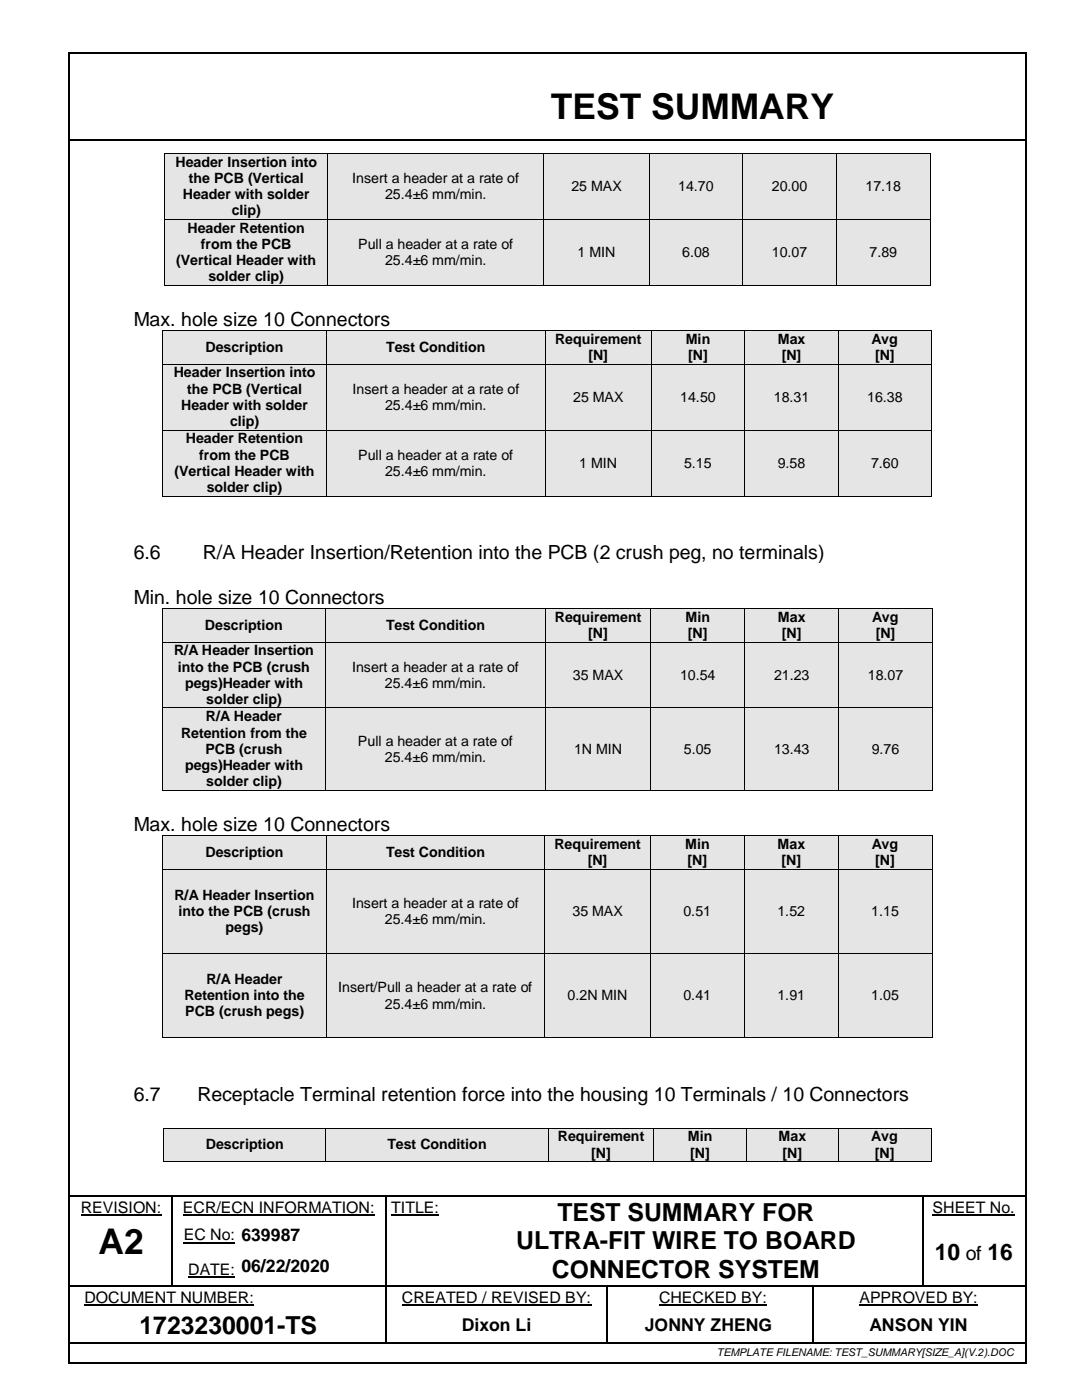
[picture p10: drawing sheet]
<svg xmlns="http://www.w3.org/2000/svg" width="216mm" height="279mm" viewBox="0 0 216 279" stroke-linecap="round" stroke-linejoin="round" font-family="sans-serif">
<defs><g id="words">
<g font-size="7.1">
<text x="109.9" y="23.7">TEST SUMMARY</text>
<text x="19.6" y="250.3">A2</text>
</g>
<g font-size="5">
<text x="111.2" y="243.6">TEST SUMMARY FOR</text>
<text x="103" y="249.3">ULTRA-FIT WIRE TO BOARD</text>
<text x="110.1" y="255">CONNECTOR SYSTEM</text>
<text x="27.8" y="266.2">1723230001-TS</text>
</g>
<g font-size="4.6">
<text x="186.5" y="251.5">10</text>
<text x="197.1" y="251.5">16</text>
</g>
<g font-size="3.9">
<text x="26.7" y="65">Max. hole size 10 Connectors</text>
<text x="26.7" y="111.6">6.6</text>
<text x="40.5" y="111.6">R/A Header Insertion/Retention into the PCB (2 crush peg, no terminals)</text>
<text x="26.7" y="120.5">Min. hole size 10 Connectors</text>
<text x="26.7" y="165.8">Max. hole size 10 Connectors</text>
<text x="26.7" y="219.7">6.7</text>
<text x="39.4" y="219.7">Receptacle Terminal retention force into the housing 10 Terminals / 10 Connectors</text>
<text x="192.7" y="251.5">of</text>
</g>
<g font-size="3.5">
<text x="92.1" y="265.5">Dixon Li</text>
<text x="128.7" y="265.5">JONNY ZHENG</text>
<text x="173.5" y="265.5">ANSON YIN</text>
</g>
<g font-size="3.2">
<text x="16.1" y="242">REVISION:</text>
<text x="36.5" y="242">ECR/ECN INFORMATION:</text>
<text x="78.1" y="242">TITLE:</text>
<text x="186.1" y="242">SHEET No.</text>
<text x="36.7" y="247.6">EC No: 639987</text>
<text x="37.6" y="254.5">DATE: 06/22/2020</text>
<text x="16.8" y="260">DOCUMENT NUMBER:</text>
<text x="80.2" y="260">CREATED / REVISED BY:</text>
<text x="131.5" y="260">CHECKED BY:</text>
<text x="171.5" y="260">APPROVED BY:</text>
</g>
<g font-size="2.8">
<text x="35" y="33.2">Header Insertion into</text>
<text x="36.5" y="39.7">Header with solder</text>
<text x="37.7" y="36.5">the PCB (Vertical</text>
<text x="70.3" y="36.5">Insert a header at a rate of</text>
<text x="76.9" y="39.8">25.4±6 mm/min.</text>
<text x="114" y="38.1">25 MAX</text>
<text x="135.3" y="38.1">14.70</text>
<text x="154" y="38.1">20.00</text>
<text x="172.7" y="38.1">17.18</text>
<text x="37.4" y="46.4">Header Retention</text>
<text x="46.2" y="43">clip)</text>
<text x="35.1" y="52.9">(Vertical Header with</text>
<text x="40.1" y="49.6">from the PCB</text>
<text x="71.5" y="49.7">Pull a header at a rate of</text>
<text x="76.9" y="52.9">25.4±6 mm/min.</text>
<text x="115.3" y="51.3">1 MIN</text>
<text x="136.1" y="51.3">6.08</text>
<text x="154" y="51.3">10.07</text>
<text x="173.5" y="51.3">7.89</text>
<text x="41.6" y="56.1">solder clip)</text>
<text x="41" y="70.3">Description</text>
<text x="77.1" y="70.3">Test Condition</text>
<text x="110.8" y="68.6">Requirement</text>
<text x="117.4" y="71.9">[N]</text>
<text x="136.8" y="68.6">Min</text>
<text x="137.3" y="71.9">[N]</text>
<text x="155.2" y="68.6">Max</text>
<text x="156" y="71.9">[N]</text>
<text x="173.9" y="68.6">Avg</text>
<text x="174.6" y="71.9">[N]</text>
<text x="34.7" y="75.3">Header Insertion into</text>
<text x="36.2" y="81.8">Header with solder</text>
<text x="37.3" y="78.6">the PCB (Vertical</text>
<text x="70.3" y="78.6">Insert a header at a rate of</text>
<text x="76.9" y="81.8">25.4±6 mm/min.</text>
<text x="114.4" y="80.2">25 MAX</text>
<text x="135.7" y="80.2">14.50</text>
<text x="154.4" y="80.2">18.31</text>
<text x="173.1" y="80.2">16.38</text>
<text x="37.1" y="88.5">Header Retention</text>
<text x="45.9" y="85.1">clip)</text>
<text x="34.8" y="95">(Vertical Header with</text>
<text x="39.8" y="91.7">from the PCB</text>
<text x="71.5" y="91.8">Pull a header at a rate of</text>
<text x="76.9" y="95">25.4±6 mm/min.</text>
<text x="115.6" y="93.4">1 MIN</text>
<text x="136.5" y="93.4">5.15</text>
<text x="155.2" y="93.4">9.58</text>
<text x="173.8" y="93.4">7.60</text>
<text x="41.2" y="98.2">solder clip)</text>
<text x="40.9" y="125.7">Description</text>
<text x="77" y="125.7">Test Condition</text>
<text x="110.7" y="124.1">Requirement</text>
<text x="136.8" y="124.1">Min</text>
<text x="155.2" y="124.1">Max</text>
<text x="174" y="124.1">Avg</text>
<text x="34.7" y="130.8">R/A Header Insertion</text>
<text x="117.4" y="127.4">[N]</text>
<text x="137.3" y="127.4">[N]</text>
<text x="156" y="127.4">[N]</text>
<text x="174.7" y="127.4">[N]</text>
<text x="35.5" y="134">into the PCB (crush</text>
<text x="36.9" y="137.3">pegs)Header with</text>
<text x="70.2" y="134.1">Insert a header at a rate of</text>
<text x="76.8" y="137.3">25.4±6 mm/min.</text>
<text x="114.3" y="135.7">35 MAX</text>
<text x="135.7" y="135.7">10.54</text>
<text x="154.5" y="135.7">21.23</text>
<text x="173.2" y="135.7">18.07</text>
<text x="41.1" y="144">R/A Header</text>
<text x="41.2" y="140.5">solder clip)</text>
<text x="36.1" y="147.2">Retention from the</text>
<text x="71.4" y="148.9">Pull a header at a rate of</text>
<text x="36.9" y="153.7">pegs)Header with</text>
<text x="41" y="150.5">PCB (crush</text>
<text x="76.8" y="152.1">25.4±6 mm/min.</text>
<text x="114.5" y="150.5">1N MIN</text>
<text x="136.5" y="150.5">5.05</text>
<text x="154.5" y="150.5">13.43</text>
<text x="173.9" y="150.5">9.76</text>
<text x="41.2" y="157">solder clip)</text>
<text x="41" y="171.1">Description</text>
<text x="77" y="171.1">Test Condition</text>
<text x="110.6" y="169.5">Requirement</text>
<text x="117.3" y="172.7">[N]</text>
<text x="136.7" y="169.5">Min</text>
<text x="137.2" y="172.7">[N]</text>
<text x="155.1" y="169.5">Max</text>
<text x="155.9" y="172.7">[N]</text>
<text x="173.9" y="169.5">Avg</text>
<text x="174.7" y="172.7">[N]</text>
<text x="34.8" y="179.6">R/A Header Insertion</text>
<text x="35.6" y="182.8">into the PCB (crush</text>
<text x="70.2" y="181.3">Insert a header at a rate of</text>
<text x="76.8" y="184.5">25.4±6 mm/min.</text>
<text x="114.2" y="182.9">35 MAX</text>
<text x="136.4" y="182.9">0.51</text>
<text x="155.1" y="182.9">1.52</text>
<text x="173.9" y="182.9">1.15</text>
<text x="45" y="186.1">pegs)</text>
<text x="41.2" y="196.4">R/A Header</text>
<text x="36.8" y="199.6">Retention into the</text>
<text x="37" y="202.8">PCB (crush pegs)</text>
<text x="67.5" y="198">Insert/Pull a header at a rate of</text>
<text x="76.8" y="201.3">25.4±6 mm/min.</text>
<text x="113.3" y="199.7">0.2N MIN</text>
<text x="136.4" y="199.7">0.41</text>
<text x="155.1" y="199.7">1.91</text>
<text x="173.9" y="199.7">1.05</text>
<text x="111.3" y="227.7">Requirement</text>
<text x="137.3" y="227.7">Min</text>
<text x="155.3" y="227.7">Max</text>
<text x="173.9" y="227.7">Avg</text>
<text x="41.1" y="229.4">Description</text>
<text x="77.3" y="229.4">Test Condition</text>
<text x="118" y="231">[N]</text>
<text x="137.7" y="231">[N]</text>
<text x="156.2" y="231">[N]</text>
<text x="174.6" y="231">[N]</text>
</g>
<text font-size="2.1" x="143" y="270.6">TEMPLATE FILENAME: TEST_SUMMARY[SIZE_A](V.2).DOC</text>
</g></defs>
<g fill="#000">
<path d="M14 27.7h.3v.4h-.3z" fill-rule="evenodd"/>
<path d="M14 27.7h.3v.4h-.3z" fill-rule="evenodd"/>
<path d="M204.3 27.7h.4v.4h-.4z" fill-rule="evenodd"/>
<path d="M204.3 27.7h.4v.4h-.4z" fill-rule="evenodd"/>
<path d="M34.1 238.8h.3v.2h-.3z" fill-rule="evenodd"/>
<path d="M34.1 238.5h.4v.3h-.4z" fill-rule="evenodd"/>
<path d="M77 238.8h.2v.2h-.2z" fill-rule="evenodd"/>
<path d="M77 238.5h.3v.3h-.3z" fill-rule="evenodd"/>
<path d="M89.6 238.5h.4v.3h-.4z" fill-rule="evenodd"/>
<path d="M184 238.8h.3v.2h-.3z" fill-rule="evenodd"/>
<path d="M184 238.5h.4v.3h-.4z" fill-rule="evenodd"/>
<path d="M204.3 238.5h.3v.3h-.3z" fill-rule="evenodd"/>
<path d="M34.1 242.8h.3v.9h-.3z" fill-rule="evenodd"/>
<path d="M34.1 249.7h.3v.9h-.3z" fill-rule="evenodd"/>
<path d="M34.1 256.6h.3v.2h-.3z" fill-rule="evenodd"/>
<path d="M46.9 256.6h.3v.2h-.3z" fill-rule="evenodd"/>
<path d="M77 242.8h.2v.9h-.2z" fill-rule="evenodd"/>
<path d="M77 249.7h.2v.9h-.2z" fill-rule="evenodd"/>
<path d="M77 256.6h.2v.5h-.2z" fill-rule="evenodd"/>
<path d="M89.6 256.6h.3v.2h-.3z" fill-rule="evenodd"/>
<path d="M121 256.8h.2v.3h-.2z" fill-rule="evenodd"/>
<path d="M121 256.6h.2v.2h-.2z" fill-rule="evenodd"/>
<path d="M162 256.8h.3v.3h-.3z" fill-rule="evenodd"/>
<path d="M162 256.6h.3v.2h-.3z" fill-rule="evenodd"/>
<path d="M184 242.8h.3v.9h-.3z" fill-rule="evenodd"/>
<path d="M184 249.7h.3v.9h-.3z" fill-rule="evenodd"/>
<path d="M184 256.6h.3v.2h-.3z" fill-rule="evenodd"/>
<path d="M76.9 260.9h.4v.8h-.4z" fill-rule="evenodd"/>
<path d="M76.9 267.8h.4v.3h-.4z" fill-rule="evenodd"/>
<path d="M120.9 260.9h.4v.8h-.4z" fill-rule="evenodd"/>
<path d="M120.9 267.8h.4v.3h-.4z" fill-rule="evenodd"/>
<path d="M162 260.9h.3v.8h-.3z" fill-rule="evenodd"/>
<path d="M162 267.8h.4v.3h-.4z" fill-rule="evenodd"/>
<path d="M204.3 267.8h.3v.3h-.3z" fill-rule="evenodd"/>
</g>
<path d="M14.3 27.9h190.2M14 238.6h20.1M34.5 238.6h42.5M77.3 238.6h12.3M90 238.6h94M184.4 238.6h19.9M14 267.9h62.9M77.1 261.7v6.1M77.3 267.9h43.6M121.1 261.7v6.1M121.3 267.9h40.7M162.4 267.9h41.9" fill="none" stroke="#000" stroke-width=".34"/>
<path d="M16.1 242.5h16.1M36.5 242.5h38.3M36.7 248h10.2M37.6 254.9h9.3M78.1 242.5h9.5M186.1 242.5h16.4M16.8 260.5h33.9M80.2 260.5h37.8M131.5 260.5h21.5M171.5 260.5h23.6" fill="none" stroke="#000" stroke-width=".21"/>
<g fill="none" stroke="#000" stroke-width=".25">
<path d="M34.3 239v3.8M77.1 239v3.8M184.1 239v3.8M14 256.7h20.1M34.3 243.7v6M34.3 250.6v6M34.4 256.7h12.5M47.2 256.7h29.8M77.1 243.7v6M77.1 250.6v6M77.1 257.1v3.8M77.2 256.7h12.4"/>
<path d="M89.9 256.7h31.1M121.1 257.1v3.8M121.2 256.7h40.8M162.2 257.1v3.8M162.3 256.7h21.7M184.1 243.7v6M184.1 250.6v6M184.3 256.7h20.2M162.2 261.7v6.1"/>
</g>
<g fill="#e5e5e5">
<path d="M33 30.7h32.3v13h-32.3z" fill-rule="evenodd"/>
<path d="M34.8 30.7h28.7v3.2h-28.7z" fill-rule="evenodd"/>
<path d="M34.8 33.9h28.7v3.2h-28.7z" fill-rule="evenodd"/>
<path d="M34.8 37.1h28.7v3.3h-28.7z" fill-rule="evenodd"/>
<path d="M34.8 40.4h28.7v3.3h-28.7z" fill-rule="evenodd"/>
<path d="M65.5 30.7h42.9v13h-42.9z" fill-rule="evenodd"/>
<path d="M67.3 33.9h39.3v3.2h-39.3z" fill-rule="evenodd"/>
<path d="M67.3 37.1h39.3v3.3h-39.3z" fill-rule="evenodd"/>
<path d="M108.6 30.7h20.9v13h-20.9z" fill-rule="evenodd"/>
<path d="M110.4 35.5h17.3v3.3h-17.3z" fill-rule="evenodd"/>
<path d="M129.7 30.7h18.4v13h-18.4z" fill-rule="evenodd"/>
<path d="M131.5 35.5h14.8v3.3h-14.8z" fill-rule="evenodd"/>
<path d="M148.3 30.7h18.6v13h-18.6z" fill-rule="evenodd"/>
<path d="M150.1 35.5h14.9v3.3h-14.9z" fill-rule="evenodd"/>
<path d="M167 30.7h18.5v13h-18.5z" fill-rule="evenodd"/>
<path d="M168.9 35.5h14.8v3.3h-14.8z" fill-rule="evenodd"/>
</g>
<g fill="#000">
<path d="M32.8 30.5h.2v.2h-.2z" fill-rule="evenodd"/>
<path d="M32.8 30.5h.2v.2h-.2z" fill-rule="evenodd"/>
<path d="M65.3 30.5h.2v.2h-.2z" fill-rule="evenodd"/>
<path d="M108.4 30.5h.2v.2h-.2z" fill-rule="evenodd"/>
<path d="M129.5 30.5h.1v.2h-.1z" fill-rule="evenodd"/>
<path d="M148.1 30.5h.2v.2h-.2z" fill-rule="evenodd"/>
<path d="M166.9 30.5h.1v.2h-.1z" fill-rule="evenodd"/>
<path d="M185.5 30.5h.2v.2h-.2z" fill-rule="evenodd"/>
<path d="M185.5 30.5h.2v.2h-.2z" fill-rule="evenodd"/>
</g>
<g fill="none" stroke="#000" stroke-width=".2">
<path d="M32.9 30.7v13M33 30.6h32.3M65.4 30.7v13M65.5 30.6h42.9M108.5 30.7v13M108.6 30.6h20.9M129.6 30.7v13M129.6 30.6h18.5M148.2 30.7v13M148.3 30.6h18.6M167 30.7v13M167 30.6h18.5"/>
<path d="M185.6 30.7v13"/>
</g>
<g fill="#e5e5e5">
<path d="M33 43.8h32.3v13h-32.3z" fill-rule="evenodd"/>
<path d="M34.8 43.8h28.7v3.3h-28.7z" fill-rule="evenodd"/>
<path d="M34.8 47.1h28.7v3.2h-28.7z" fill-rule="evenodd"/>
<path d="M34.8 50.3h28.7v3.3h-28.7z" fill-rule="evenodd"/>
<path d="M34.8 53.6h28.7v3.2h-28.7z" fill-rule="evenodd"/>
<path d="M65.5 43.8h42.9v13h-42.9z" fill-rule="evenodd"/>
<path d="M67.3 47.1h39.3v3.2h-39.3z" fill-rule="evenodd"/>
<path d="M67.3 50.3h39.3v3.3h-39.3z" fill-rule="evenodd"/>
<path d="M108.6 43.8h20.9v13h-20.9z" fill-rule="evenodd"/>
<path d="M110.4 48.7h17.3v3.3h-17.3z" fill-rule="evenodd"/>
<path d="M129.7 43.8h18.4v13h-18.4z" fill-rule="evenodd"/>
<path d="M131.5 48.7h14.8v3.3h-14.8z" fill-rule="evenodd"/>
<path d="M148.3 43.8h18.6v13h-18.6z" fill-rule="evenodd"/>
<path d="M150.1 48.7h14.9v3.3h-14.9z" fill-rule="evenodd"/>
<path d="M167 43.8h18.5v13h-18.5z" fill-rule="evenodd"/>
<path d="M168.9 48.7h14.8v3.3h-14.8z" fill-rule="evenodd"/>
</g>
<g fill="#000">
<path d="M32.8 43.7h.2v.1h-.2z" fill-rule="evenodd"/>
<path d="M32.8 56.8h.2v.2h-.2z" fill-rule="evenodd"/>
<path d="M32.8 56.8h.2v.2h-.2z" fill-rule="evenodd"/>
<path d="M65.3 43.7h.2v.1h-.2z" fill-rule="evenodd"/>
<path d="M65.3 56.8h.2v.2h-.2z" fill-rule="evenodd"/>
<path d="M108.4 43.7h.2v.1h-.2z" fill-rule="evenodd"/>
<path d="M108.4 56.8h.2v.2h-.2z" fill-rule="evenodd"/>
<path d="M129.5 43.7h.1v.1h-.1z" fill-rule="evenodd"/>
<path d="M129.5 56.8h.1v.2h-.1z" fill-rule="evenodd"/>
<path d="M148.1 43.7h.2v.1h-.2z" fill-rule="evenodd"/>
<path d="M148.1 56.8h.2v.2h-.2z" fill-rule="evenodd"/>
<path d="M166.9 43.7h.1v.1h-.1z" fill-rule="evenodd"/>
<path d="M166.9 56.8h.1v.2h-.1z" fill-rule="evenodd"/>
<path d="M185.5 43.7h.2v.1h-.2z" fill-rule="evenodd"/>
<path d="M185.5 56.8h.2v.2h-.2z" fill-rule="evenodd"/>
<path d="M185.5 56.8h.2v.2h-.2z" fill-rule="evenodd"/>
</g>
<g fill="none" stroke="#000" stroke-width=".2">
<path d="M32.9 43.8v13M33 43.7h32.3M33 56.9h32.3M65.4 43.8v13M65.5 43.7h42.9M65.5 56.9h42.9M108.5 43.8v13M108.6 43.7h20.9M108.6 56.9h20.9M129.6 43.8v13M129.6 43.7h18.5M129.6 56.9h18.5"/>
<path d="M148.2 43.8v13M148.3 43.7h18.6M148.3 56.9h18.6M167 43.8v13M167 43.7h18.5M167 56.9h18.5M185.6 43.8v13"/>
</g>
<g fill="#e5e5e5">
<path d="M32.6 66.1h32.4v6.5h-32.4z" fill-rule="evenodd"/>
<path d="M34.4 67.7h28.8v3.3h-28.8z" fill-rule="evenodd"/>
<path d="M65.2 66.1h43.6v6.5h-43.6z" fill-rule="evenodd"/>
<path d="M67 67.7h39.9v3.3h-39.9z" fill-rule="evenodd"/>
<path d="M108.9 66.1h21v6.5h-21z" fill-rule="evenodd"/>
<path d="M110.8 66.1h17.2v3.2h-17.2z" fill-rule="evenodd"/>
<path d="M110.8 69.3h17.2v3.3h-17.2z" fill-rule="evenodd"/>
<path d="M130 66.1h18.5v6.5h-18.5z" fill-rule="evenodd"/>
<path d="M131.9 66.1h14.8v3.2h-14.8z" fill-rule="evenodd"/>
<path d="M131.9 69.3h14.8v3.3h-14.8z" fill-rule="evenodd"/>
<path d="M148.7 66.1h18.5v6.5h-18.5z" fill-rule="evenodd"/>
<path d="M150.5 66.1h14.8v3.2h-14.8z" fill-rule="evenodd"/>
<path d="M150.5 69.3h14.8v3.3h-14.8z" fill-rule="evenodd"/>
<path d="M167.4 66.1h18.4v6.5h-18.4z" fill-rule="evenodd"/>
<path d="M169.2 66.1h14.8v3.2h-14.8z" fill-rule="evenodd"/>
<path d="M169.2 69.3h14.8v3.3h-14.8z" fill-rule="evenodd"/>
</g>
<g fill="#000">
<path d="M32.4 65.9h.2v.2h-.2z" fill-rule="evenodd"/>
<path d="M32.4 65.9h.2v.2h-.2z" fill-rule="evenodd"/>
<path d="M65 65.9h.2v.2h-.2z" fill-rule="evenodd"/>
<path d="M108.8 65.9h.1v.2h-.1z" fill-rule="evenodd"/>
<path d="M129.9 65.9h.1v.2h-.1z" fill-rule="evenodd"/>
<path d="M148.5 65.9h.2v.2h-.2z" fill-rule="evenodd"/>
<path d="M167.2 65.9h.1v.2h-.1z" fill-rule="evenodd"/>
<path d="M185.8 65.9h.2v.2h-.2z" fill-rule="evenodd"/>
<path d="M185.8 65.9h.2v.2h-.2z" fill-rule="evenodd"/>
</g>
<g fill="none" stroke="#000" stroke-width=".2">
<path d="M32.5 66.1v6.5M32.6 66h32.4M65.1 66.1v6.5M65.2 66h43.6M108.9 66.1v6.5M108.9 66h21M129.9 66.1v6.5M130 66h18.5M148.6 66.1v6.5M148.7 66h18.5M167.3 66.1v6.5M167.3 66h18.5"/>
<path d="M185.9 66.1v6.5"/>
</g>
<g fill="#e5e5e5">
<path d="M32.6 72.7h32.4v13h-32.4z" fill-rule="evenodd"/>
<path d="M34.4 72.7h28.8v3.3h-28.8z" fill-rule="evenodd"/>
<path d="M34.4 76h28.8v3.3h-28.8z" fill-rule="evenodd"/>
<path d="M34.4 79.3h28.8v3.2h-28.8z" fill-rule="evenodd"/>
<path d="M34.4 82.5h28.8v3.2h-28.8z" fill-rule="evenodd"/>
<path d="M65.2 72.7h43.6v13h-43.6z" fill-rule="evenodd"/>
<path d="M67 76h39.9v3.3h-39.9z" fill-rule="evenodd"/>
<path d="M67 79.3h39.9v3.2h-39.9z" fill-rule="evenodd"/>
<path d="M108.9 72.7h21v13h-21z" fill-rule="evenodd"/>
<path d="M110.8 77.6h17.2v3.3h-17.2z" fill-rule="evenodd"/>
<path d="M130 72.7h18.5v13h-18.5z" fill-rule="evenodd"/>
<path d="M131.9 77.6h14.8v3.3h-14.8z" fill-rule="evenodd"/>
<path d="M148.7 72.7h18.5v13h-18.5z" fill-rule="evenodd"/>
<path d="M150.5 77.6h14.8v3.3h-14.8z" fill-rule="evenodd"/>
<path d="M167.4 72.7h18.4v13h-18.4z" fill-rule="evenodd"/>
<path d="M169.2 77.6h14.8v3.3h-14.8z" fill-rule="evenodd"/>
</g>
<g fill="#000">
<path d="M32.4 72.6h.2v.1h-.2z" fill-rule="evenodd"/>
<path d="M65 72.6h.2v.1h-.2z" fill-rule="evenodd"/>
<path d="M108.8 72.6h.1v.1h-.1z" fill-rule="evenodd"/>
<path d="M129.9 72.6h.1v.1h-.1z" fill-rule="evenodd"/>
<path d="M148.5 72.6h.2v.1h-.2z" fill-rule="evenodd"/>
<path d="M167.2 72.6h.1v.1h-.1z" fill-rule="evenodd"/>
<path d="M185.8 72.6h.2v.1h-.2z" fill-rule="evenodd"/>
</g>
<g fill="none" stroke="#000" stroke-width=".2">
<path d="M32.5 72.7v13M32.6 72.7h32.4M65.1 72.7v13M65.2 72.7h43.6M108.9 72.7v13M108.9 72.7h21M129.9 72.7v13M130 72.7h18.5M148.6 72.7v13M148.7 72.7h18.5M167.3 72.7v13M167.3 72.7h18.5"/>
<path d="M185.9 72.7v13"/>
</g>
<g fill="#e5e5e5">
<path d="M32.6 85.9h32.4v13h-32.4z" fill-rule="evenodd"/>
<path d="M34.4 85.9h28.8v3.3h-28.8z" fill-rule="evenodd"/>
<path d="M34.4 89.2h28.8v3.2h-28.8z" fill-rule="evenodd"/>
<path d="M34.4 92.4h28.8v3.2h-28.8z" fill-rule="evenodd"/>
<path d="M34.4 95.6h28.8v3.3h-28.8z" fill-rule="evenodd"/>
<path d="M65.2 85.9h43.6v13h-43.6z" fill-rule="evenodd"/>
<path d="M67 89.2h39.9v3.2h-39.9z" fill-rule="evenodd"/>
<path d="M67 92.4h39.9v3.2h-39.9z" fill-rule="evenodd"/>
<path d="M108.9 85.9h21v13h-21z" fill-rule="evenodd"/>
<path d="M110.8 90.8h17.2v3.2h-17.2z" fill-rule="evenodd"/>
<path d="M130 85.9h18.5v13h-18.5z" fill-rule="evenodd"/>
<path d="M131.9 90.8h14.8v3.2h-14.8z" fill-rule="evenodd"/>
<path d="M148.7 85.9h18.5v13h-18.5z" fill-rule="evenodd"/>
<path d="M150.5 90.8h14.8v3.2h-14.8z" fill-rule="evenodd"/>
<path d="M167.4 85.9h18.4v13h-18.4z" fill-rule="evenodd"/>
<path d="M169.2 90.8h14.8v3.2h-14.8z" fill-rule="evenodd"/>
</g>
<g fill="#000">
<path d="M32.4 85.7h.2v.2h-.2z" fill-rule="evenodd"/>
<path d="M32.4 98.9h.2v.2h-.2z" fill-rule="evenodd"/>
<path d="M32.4 98.9h.2v.2h-.2z" fill-rule="evenodd"/>
<path d="M65 85.7h.2v.2h-.2z" fill-rule="evenodd"/>
<path d="M65 98.9h.2v.2h-.2z" fill-rule="evenodd"/>
<path d="M108.8 85.7h.1v.2h-.1z" fill-rule="evenodd"/>
<path d="M108.8 98.9h.1v.2h-.1z" fill-rule="evenodd"/>
<path d="M129.9 85.7h.1v.2h-.1z" fill-rule="evenodd"/>
<path d="M129.9 98.9h.1v.2h-.1z" fill-rule="evenodd"/>
<path d="M148.5 85.7h.2v.2h-.2z" fill-rule="evenodd"/>
<path d="M148.5 98.9h.2v.2h-.2z" fill-rule="evenodd"/>
<path d="M167.2 85.7h.1v.2h-.1z" fill-rule="evenodd"/>
<path d="M167.2 98.9h.1v.2h-.1z" fill-rule="evenodd"/>
<path d="M185.8 85.7h.2v.2h-.2z" fill-rule="evenodd"/>
<path d="M185.8 98.9h.2v.2h-.2z" fill-rule="evenodd"/>
<path d="M185.8 98.9h.2v.2h-.2z" fill-rule="evenodd"/>
</g>
<g fill="none" stroke="#000" stroke-width=".2">
<path d="M32.5 85.9v13M32.6 85.8h32.4M32.6 99h32.4M65.1 85.9v13M65.2 85.8h43.6M65.2 99h43.6M108.9 85.9v13M108.9 85.8h21M108.9 99h21M129.9 85.9v13M130 85.8h18.5M130 99h18.5"/>
<path d="M148.6 85.9v13M148.7 85.8h18.5M148.7 99h18.5M167.3 85.9v13M167.3 85.8h18.5M167.3 99h18.5M185.9 85.9v13"/>
</g>
<g fill="#e5e5e5">
<path d="M32.5 121.6h32.4v6.5h-32.4z" fill-rule="evenodd"/>
<path d="M34.3 123.2h28.8v3.2h-28.8z" fill-rule="evenodd"/>
<path d="M65.1 121.6h43.6v6.5h-43.6z" fill-rule="evenodd"/>
<path d="M66.9 123.2h40v3.2h-40z" fill-rule="evenodd"/>
<path d="M108.9 121.6h20.9v6.5h-20.9z" fill-rule="evenodd"/>
<path d="M110.7 121.6h17.3v3.2h-17.3z" fill-rule="evenodd"/>
<path d="M110.7 124.8h17.3v3.3h-17.3z" fill-rule="evenodd"/>
<path d="M129.9 121.6h18.6v6.5h-18.6z" fill-rule="evenodd"/>
<path d="M131.8 121.6h14.9v3.2h-14.9z" fill-rule="evenodd"/>
<path d="M131.8 124.8h14.9v3.3h-14.9z" fill-rule="evenodd"/>
<path d="M148.7 121.6h18.5v6.5h-18.5z" fill-rule="evenodd"/>
<path d="M150.5 121.6h14.9v3.2h-14.9z" fill-rule="evenodd"/>
<path d="M150.5 124.8h14.9v3.3h-14.9z" fill-rule="evenodd"/>
<path d="M167.4 121.6h18.6v6.5h-18.6z" fill-rule="evenodd"/>
<path d="M169.2 121.6h15v3.2h-15z" fill-rule="evenodd"/>
<path d="M169.2 124.8h15v3.3h-15z" fill-rule="evenodd"/>
</g>
<g fill="#000">
<path d="M32.3 121.4h.2v.2h-.2z" fill-rule="evenodd"/>
<path d="M32.3 121.4h.2v.2h-.2z" fill-rule="evenodd"/>
<path d="M64.9 121.4h.2v.2h-.2z" fill-rule="evenodd"/>
<path d="M108.7 121.4h.2v.2h-.2z" fill-rule="evenodd"/>
<path d="M129.8 121.4h.1v.2h-.1z" fill-rule="evenodd"/>
<path d="M148.5 121.4h.2v.2h-.2z" fill-rule="evenodd"/>
<path d="M167.3 121.4h.1v.2h-.1z" fill-rule="evenodd"/>
<path d="M186 121.4h.2v.2h-.2z" fill-rule="evenodd"/>
<path d="M186 121.4h.2v.2h-.2z" fill-rule="evenodd"/>
</g>
<g fill="none" stroke="#000" stroke-width=".2">
<path d="M32.4 121.6v6.5M32.5 121.5h32.4M65 121.6v6.5M65.1 121.5h43.6M108.8 121.6v6.5M108.9 121.5h20.9M129.9 121.6v6.5M129.9 121.5h18.6M148.6 121.6v6.5M148.7 121.5h18.5M167.3 121.6v6.5M167.4 121.5h18.6"/>
<path d="M186.1 121.6v6.5"/>
</g>
<g fill="#e5e5e5">
<path d="M32.5 128.2h32.4v13h-32.4z" fill-rule="evenodd"/>
<path d="M34.3 128.2h28.8v3.3h-28.8z" fill-rule="evenodd"/>
<path d="M34.3 131.5h28.8v3.2h-28.8z" fill-rule="evenodd"/>
<path d="M34.3 134.7h28.8v3.3h-28.8z" fill-rule="evenodd"/>
<path d="M34.3 138h28.8v3.2h-28.8z" fill-rule="evenodd"/>
<path d="M65.1 128.2h43.6v13h-43.6z" fill-rule="evenodd"/>
<path d="M66.9 131.5h40v3.2h-40z" fill-rule="evenodd"/>
<path d="M66.9 134.7h40v3.3h-40z" fill-rule="evenodd"/>
<path d="M108.9 128.2h20.9v13h-20.9z" fill-rule="evenodd"/>
<path d="M110.7 133.1h17.3v3.2h-17.3z" fill-rule="evenodd"/>
<path d="M129.9 128.2h18.6v13h-18.6z" fill-rule="evenodd"/>
<path d="M131.8 133.1h14.9v3.2h-14.9z" fill-rule="evenodd"/>
<path d="M148.7 128.2h18.5v13h-18.5z" fill-rule="evenodd"/>
<path d="M150.5 133.1h14.9v3.2h-14.9z" fill-rule="evenodd"/>
<path d="M167.4 128.2h18.6v13h-18.6z" fill-rule="evenodd"/>
<path d="M169.2 133.1h15v3.2h-15z" fill-rule="evenodd"/>
</g>
<g fill="#000">
<path d="M32.3 128.1h.2v.1h-.2z" fill-rule="evenodd"/>
<path d="M64.9 128.1h.2v.1h-.2z" fill-rule="evenodd"/>
<path d="M108.7 128.1h.2v.1h-.2z" fill-rule="evenodd"/>
<path d="M129.8 128.1h.1v.1h-.1z" fill-rule="evenodd"/>
<path d="M148.5 128.1h.2v.1h-.2z" fill-rule="evenodd"/>
<path d="M167.3 128.1h.1v.1h-.1z" fill-rule="evenodd"/>
<path d="M186 128.1h.2v.1h-.2z" fill-rule="evenodd"/>
</g>
<g fill="none" stroke="#000" stroke-width=".2">
<path d="M32.4 128.2v13M32.5 128.2h32.4M65 128.2v13M65.1 128.2h43.6M108.8 128.2v13M108.9 128.2h20.9M129.9 128.2v13M129.9 128.2h18.6M148.6 128.2v13M148.7 128.2h18.5M167.3 128.2v13M167.4 128.2h18.6"/>
<path d="M186.1 128.2v13"/>
</g>
<g fill="#e5e5e5">
<path d="M32.5 141.4h32.4v16.2h-32.4z" fill-rule="evenodd"/>
<path d="M34.3 141.4h28.8v3.2h-28.8z" fill-rule="evenodd"/>
<path d="M34.3 144.6h28.8v3.3h-28.8z" fill-rule="evenodd"/>
<path d="M34.3 147.9h28.8v3.3h-28.8z" fill-rule="evenodd"/>
<path d="M34.3 151.2h28.8v3.2h-28.8z" fill-rule="evenodd"/>
<path d="M34.3 154.4h28.8v3.2h-28.8z" fill-rule="evenodd"/>
<path d="M65.1 141.4h43.6v16.2h-43.6z" fill-rule="evenodd"/>
<path d="M66.9 146.3h40v3.2h-40z" fill-rule="evenodd"/>
<path d="M66.9 149.5h40v3.3h-40z" fill-rule="evenodd"/>
<path d="M108.9 141.4h20.9v16.2h-20.9z" fill-rule="evenodd"/>
<path d="M110.7 147.9h17.3v3.3h-17.3z" fill-rule="evenodd"/>
<path d="M129.9 141.4h18.6v16.2h-18.6z" fill-rule="evenodd"/>
<path d="M131.8 147.9h14.9v3.3h-14.9z" fill-rule="evenodd"/>
<path d="M148.7 141.4h18.5v16.2h-18.5z" fill-rule="evenodd"/>
<path d="M150.5 147.9h14.9v3.3h-14.9z" fill-rule="evenodd"/>
<path d="M167.4 141.4h18.6v16.2h-18.6z" fill-rule="evenodd"/>
<path d="M169.2 147.9h15v3.3h-15z" fill-rule="evenodd"/>
</g>
<g fill="#000">
<path d="M32.3 141.2h.2v.2h-.2z" fill-rule="evenodd"/>
<path d="M32.3 157.6h.2v.2h-.2z" fill-rule="evenodd"/>
<path d="M32.3 157.6h.2v.2h-.2z" fill-rule="evenodd"/>
<path d="M64.9 141.2h.2v.2h-.2z" fill-rule="evenodd"/>
<path d="M64.9 157.6h.2v.2h-.2z" fill-rule="evenodd"/>
<path d="M108.7 141.2h.2v.2h-.2z" fill-rule="evenodd"/>
<path d="M108.7 157.6h.2v.2h-.2z" fill-rule="evenodd"/>
<path d="M129.8 141.2h.1v.2h-.1z" fill-rule="evenodd"/>
<path d="M129.8 157.6h.1v.2h-.1z" fill-rule="evenodd"/>
<path d="M148.5 141.2h.2v.2h-.2z" fill-rule="evenodd"/>
<path d="M148.5 157.6h.2v.2h-.2z" fill-rule="evenodd"/>
<path d="M167.3 141.2h.1v.2h-.1z" fill-rule="evenodd"/>
<path d="M167.3 157.6h.1v.2h-.1z" fill-rule="evenodd"/>
<path d="M186 141.2h.2v.2h-.2z" fill-rule="evenodd"/>
<path d="M186 157.6h.2v.2h-.2z" fill-rule="evenodd"/>
<path d="M186 157.6h.2v.2h-.2z" fill-rule="evenodd"/>
</g>
<g fill="none" stroke="#000" stroke-width=".2">
<path d="M32.4 141.4v16.2M32.5 141.3h32.4M32.5 157.7h32.4M65 141.4v16.2M65.1 141.3h43.6M65.1 157.7h43.6M108.8 141.4v16.2M108.9 141.3h20.9M108.9 157.7h20.9M129.9 141.4v16.2M129.9 141.3h18.6M129.9 157.7h18.6"/>
<path d="M148.6 141.4v16.2M148.7 141.3h18.5M148.7 157.7h18.5M167.3 141.4v16.2M167.4 141.3h18.6M167.4 157.7h18.6M186.1 141.4v16.2"/>
</g>
<g fill="#e5e5e5">
<path d="M32.6 166.9h32.4v6.5h-32.4z" fill-rule="evenodd"/>
<path d="M34.4 168.5h28.8v3.3h-28.8z" fill-rule="evenodd"/>
<path d="M65.2 166.9h43.4v6.5h-43.4z" fill-rule="evenodd"/>
<path d="M67 168.5h39.8v3.3h-39.8z" fill-rule="evenodd"/>
<path d="M108.8 166.9h20.9v6.5h-20.9z" fill-rule="evenodd"/>
<path d="M110.6 166.9h17.3v3.3h-17.3z" fill-rule="evenodd"/>
<path d="M110.6 170.2h17.3v3.2h-17.3z" fill-rule="evenodd"/>
<path d="M129.9 166.9h18.5v6.5h-18.5z" fill-rule="evenodd"/>
<path d="M131.7 166.9h14.9v3.3h-14.9z" fill-rule="evenodd"/>
<path d="M131.7 170.2h14.9v3.2h-14.9z" fill-rule="evenodd"/>
<path d="M148.6 166.9h18.6v6.5h-18.6z" fill-rule="evenodd"/>
<path d="M150.4 166.9h14.9v3.3h-14.9z" fill-rule="evenodd"/>
<path d="M150.4 170.2h14.9v3.2h-14.9z" fill-rule="evenodd"/>
<path d="M167.3 166.9h18.6v6.5h-18.6z" fill-rule="evenodd"/>
<path d="M169.2 166.9h14.9v3.3h-14.9z" fill-rule="evenodd"/>
<path d="M169.2 170.2h14.9v3.2h-14.9z" fill-rule="evenodd"/>
</g>
<g fill="#000">
<path d="M32.4 166.7h.2v.2h-.2z" fill-rule="evenodd"/>
<path d="M32.4 166.7h.2v.2h-.2z" fill-rule="evenodd"/>
<path d="M65 166.7h.2v.2h-.2z" fill-rule="evenodd"/>
<path d="M108.6 166.7h.2v.2h-.2z" fill-rule="evenodd"/>
<path d="M129.7 166.7h.2v.2h-.2z" fill-rule="evenodd"/>
<path d="M148.4 166.7h.2v.2h-.2z" fill-rule="evenodd"/>
<path d="M167.2 166.7h.1v.2h-.1z" fill-rule="evenodd"/>
<path d="M185.9 166.7h.2v.2h-.2z" fill-rule="evenodd"/>
<path d="M185.9 166.7h.2v.2h-.2z" fill-rule="evenodd"/>
</g>
<g fill="none" stroke="#000" stroke-width=".2">
<path d="M32.5 166.9v6.5M32.6 166.8h32.4M65.1 166.9v6.5M65.2 166.8h43.4M108.7 166.9v6.5M108.8 166.8h20.9M129.8 166.9v6.5M129.9 166.8h18.5M148.5 166.9v6.5M148.6 166.8h18.6M167.3 166.9v6.5M167.3 166.8h18.6"/>
<path d="M186 166.9v6.5"/>
</g>
<g fill="#e5e5e5">
<path d="M32.6 173.6h32.4v16.6h-32.4z" fill-rule="evenodd"/>
<path d="M34.4 177h28.8v3.2h-28.8z" fill-rule="evenodd"/>
<path d="M34.4 180.2h28.8v3.3h-28.8z" fill-rule="evenodd"/>
<path d="M34.4 183.5h28.8v3.3h-28.8z" fill-rule="evenodd"/>
<path d="M65.2 173.6h43.4v16.6h-43.4z" fill-rule="evenodd"/>
<path d="M67 178.6h39.8v3.3h-39.8z" fill-rule="evenodd"/>
<path d="M67 181.9h39.8v3.2h-39.8z" fill-rule="evenodd"/>
<path d="M108.8 173.6h20.9v16.6h-20.9z" fill-rule="evenodd"/>
<path d="M110.6 180.2h17.3v3.3h-17.3z" fill-rule="evenodd"/>
<path d="M129.9 173.6h18.5v16.6h-18.5z" fill-rule="evenodd"/>
<path d="M131.7 180.2h14.9v3.3h-14.9z" fill-rule="evenodd"/>
<path d="M148.6 173.6h18.6v16.6h-18.6z" fill-rule="evenodd"/>
<path d="M150.4 180.2h14.9v3.3h-14.9z" fill-rule="evenodd"/>
<path d="M167.3 173.6h18.6v16.6h-18.6z" fill-rule="evenodd"/>
<path d="M169.2 180.2h14.9v3.3h-14.9z" fill-rule="evenodd"/>
</g>
<g fill="#000">
<path d="M32.4 173.4h.2v.1h-.2z" fill-rule="evenodd"/>
<path d="M65 173.4h.2v.1h-.2z" fill-rule="evenodd"/>
<path d="M108.6 173.4h.2v.1h-.2z" fill-rule="evenodd"/>
<path d="M129.7 173.4h.2v.1h-.2z" fill-rule="evenodd"/>
<path d="M148.4 173.4h.2v.1h-.2z" fill-rule="evenodd"/>
<path d="M167.2 173.4h.1v.1h-.1z" fill-rule="evenodd"/>
<path d="M185.9 173.4h.2v.1h-.2z" fill-rule="evenodd"/>
</g>
<g fill="none" stroke="#000" stroke-width=".2">
<path d="M32.5 173.5v16.7M32.6 173.5h32.4M65.1 173.5v16.7M65.2 173.5h43.4M108.7 173.5v16.7M108.8 173.5h20.9M129.8 173.5v16.7M129.9 173.5h18.5M148.5 173.5v16.7M148.6 173.5h18.6M167.3 173.5v16.7M167.3 173.5h18.6"/>
<path d="M186 173.5v16.7"/>
</g>
<g fill="#e5e5e5">
<path d="M32.6 190.4h32.4v16.6h-32.4z" fill-rule="evenodd"/>
<path d="M34.4 193.8h28.8v3.2h-28.8z" fill-rule="evenodd"/>
<path d="M34.4 197h28.8v3.3h-28.8z" fill-rule="evenodd"/>
<path d="M34.4 200.3h28.8v3.2h-28.8z" fill-rule="evenodd"/>
<path d="M65.2 190.4h43.4v16.6h-43.4z" fill-rule="evenodd"/>
<path d="M67 195.4h39.8v3.3h-39.8z" fill-rule="evenodd"/>
<path d="M67 198.7h39.8v3.2h-39.8z" fill-rule="evenodd"/>
<path d="M108.8 190.4h20.9v16.6h-20.9z" fill-rule="evenodd"/>
<path d="M110.6 197h17.3v3.3h-17.3z" fill-rule="evenodd"/>
<path d="M129.9 190.4h18.5v16.6h-18.5z" fill-rule="evenodd"/>
<path d="M131.7 197h14.9v3.3h-14.9z" fill-rule="evenodd"/>
<path d="M148.6 190.4h18.6v16.6h-18.6z" fill-rule="evenodd"/>
<path d="M150.4 197h14.9v3.3h-14.9z" fill-rule="evenodd"/>
<path d="M167.3 190.4h18.6v16.6h-18.6z" fill-rule="evenodd"/>
<path d="M169.2 197h14.9v3.3h-14.9z" fill-rule="evenodd"/>
</g>
<g fill="#000">
<path d="M32.4 190.2h.2v.2h-.2z" fill-rule="evenodd"/>
<path d="M65 190.2h.2v.2h-.2z" fill-rule="evenodd"/>
<path d="M108.6 190.2h.2v.2h-.2z" fill-rule="evenodd"/>
<path d="M129.7 190.2h.2v.2h-.2z" fill-rule="evenodd"/>
<path d="M148.4 190.2h.2v.2h-.2z" fill-rule="evenodd"/>
<path d="M167.2 190.2h.1v.2h-.1z" fill-rule="evenodd"/>
<path d="M185.9 190.2h.2v.2h-.2z" fill-rule="evenodd"/>
<path d="M32.4 207h.2v.2h-.2z" fill-rule="evenodd"/>
<path d="M32.4 207h.2v.2h-.2z" fill-rule="evenodd"/>
<path d="M65 207h.2v.2h-.2z" fill-rule="evenodd"/>
<path d="M108.6 207h.2v.2h-.2z" fill-rule="evenodd"/>
<path d="M129.7 207h.2v.2h-.2z" fill-rule="evenodd"/>
<path d="M148.4 207h.2v.2h-.2z" fill-rule="evenodd"/>
<path d="M167.2 207h.1v.2h-.1z" fill-rule="evenodd"/>
<path d="M185.9 207h.2v.2h-.2z" fill-rule="evenodd"/>
<path d="M185.9 207h.2v.2h-.2z" fill-rule="evenodd"/>
</g>
<g fill="none" stroke="#000" stroke-width=".2">
<path d="M32.5 190.4v16.6M32.6 190.3h32.4M65.1 190.4v16.6M65.2 190.3h43.4M108.7 190.4v16.6M108.8 190.3h20.9M129.8 190.4v16.6M129.9 190.3h18.5M148.5 190.4v16.6M148.6 190.3h18.6M167.3 190.4v16.6M167.3 190.3h18.6"/>
<path d="M186 190.4v16.6M32.6 207.1h32.4M65.2 207.1h43.4M108.8 207.1h20.9M129.9 207.1h18.5M148.6 207.1h18.6M167.3 207.1h18.6"/>
</g>
<g fill="#e5e5e5">
<path d="M32.8 225.2h32.1v6.5h-32.1z" fill-rule="evenodd"/>
<path d="M34.6 226.8h28.5v3.3h-28.5z" fill-rule="evenodd"/>
<path d="M65.1 225.2h44.2v6.5h-44.2z" fill-rule="evenodd"/>
<path d="M66.9 226.8h40.6v3.3h-40.6z" fill-rule="evenodd"/>
<path d="M109.5 225.2h20.9v6.5h-20.9z" fill-rule="evenodd"/>
<path d="M111.3 225.2h17.3v3.2h-17.3z" fill-rule="evenodd"/>
<path d="M111.3 228.4h17.3v3.3h-17.3z" fill-rule="evenodd"/>
<path d="M130.6 225.2h18.2v6.5h-18.2z" fill-rule="evenodd"/>
<path d="M132.4 225.2h14.6v3.2h-14.6z" fill-rule="evenodd"/>
<path d="M132.4 228.4h14.6v3.3h-14.6z" fill-rule="evenodd"/>
<path d="M149 225.2h18.2v6.5h-18.2z" fill-rule="evenodd"/>
<path d="M150.8 225.2h14.6v3.2h-14.6z" fill-rule="evenodd"/>
<path d="M150.8 228.4h14.6v3.3h-14.6z" fill-rule="evenodd"/>
<path d="M167.5 225.2h18.2v6.5h-18.2z" fill-rule="evenodd"/>
<path d="M169.2 225.2h14.7v3.2h-14.7z" fill-rule="evenodd"/>
<path d="M169.2 228.4h14.7v3.3h-14.7z" fill-rule="evenodd"/>
</g>
<g fill="#000">
<path d="M13.6 10.3h.4v.4h-.4z" fill-rule="evenodd"/>
<path d="M13.6 10.3h.4v.4h-.4z" fill-rule="evenodd"/>
<path d="M204.5 10.3h.3v.4h-.3z" fill-rule="evenodd"/>
<path d="M204.5 10.3h.3v.4h-.3z" fill-rule="evenodd"/>
<path d="M32.6 225h.2v.2h-.2z" fill-rule="evenodd"/>
<path d="M32.6 225h.2v.2h-.2z" fill-rule="evenodd"/>
<path d="M32.6 231.7h.2v.2h-.2z" fill-rule="evenodd"/>
<path d="M32.6 231.7h.2v.2h-.2z" fill-rule="evenodd"/>
<path d="M64.9 225h.2v.2h-.2z" fill-rule="evenodd"/>
<path d="M64.9 231.7h.2v.2h-.2z" fill-rule="evenodd"/>
<path d="M109.3 225h.2v.2h-.2z" fill-rule="evenodd"/>
<path d="M109.3 231.7h.2v.2h-.2z" fill-rule="evenodd"/>
<path d="M130.4 225h.2v.2h-.2z" fill-rule="evenodd"/>
<path d="M130.4 231.7h.2v.2h-.2z" fill-rule="evenodd"/>
<path d="M148.8 225h.2v.2h-.2z" fill-rule="evenodd"/>
<path d="M148.8 231.7h.2v.2h-.2z" fill-rule="evenodd"/>
<path d="M167.3 225h.2v.2h-.2z" fill-rule="evenodd"/>
<path d="M167.3 231.7h.2v.2h-.2z" fill-rule="evenodd"/>
<path d="M185.7 225h.2v.2h-.2z" fill-rule="evenodd"/>
<path d="M185.7 225h.2v.2h-.2z" fill-rule="evenodd"/>
<path d="M185.7 231.7h.2v.2h-.2z" fill-rule="evenodd"/>
<path d="M185.7 231.7h.2v.2h-.2z" fill-rule="evenodd"/>
<path d="M13.6 271.8h.4v.4h-.4z" fill-rule="evenodd"/>
<path d="M13.6 271.8h.4v.4h-.4z" fill-rule="evenodd"/>
<path d="M204.5 271.8h.3v.4h-.3z" fill-rule="evenodd"/>
<path d="M204.5 271.8h.3v.4h-.3z" fill-rule="evenodd"/>
</g>
<g fill="none" stroke="#000" stroke-width=".2">
<path d="M32.7 225.2v6.5M32.8 225.1h32.1M32.8 231.8h32.1M65 225.2v6.5M65.1 225.1h44.2M65.1 231.8h44.2M109.4 225.2v6.5M109.5 225.1h20.9M109.5 231.8h20.9M130.5 225.2v6.5M130.6 225.1h18.2M130.6 231.8h18.2"/>
<path d="M148.9 225.2v6.5M149 225.1h18.3M149 231.8h18.3M167.4 225.2v6.5M167.5 225.1h18.2M167.5 231.8h18.2M185.8 225.2v6.5"/>
</g>
<path d="M13.8 10.7v261.1M14 10.5h190.5M204.7 10.7v261.1M14 272h190.5" fill="none" stroke="#000" stroke-width=".34"/>
<use href="#words"/>
</svg>
